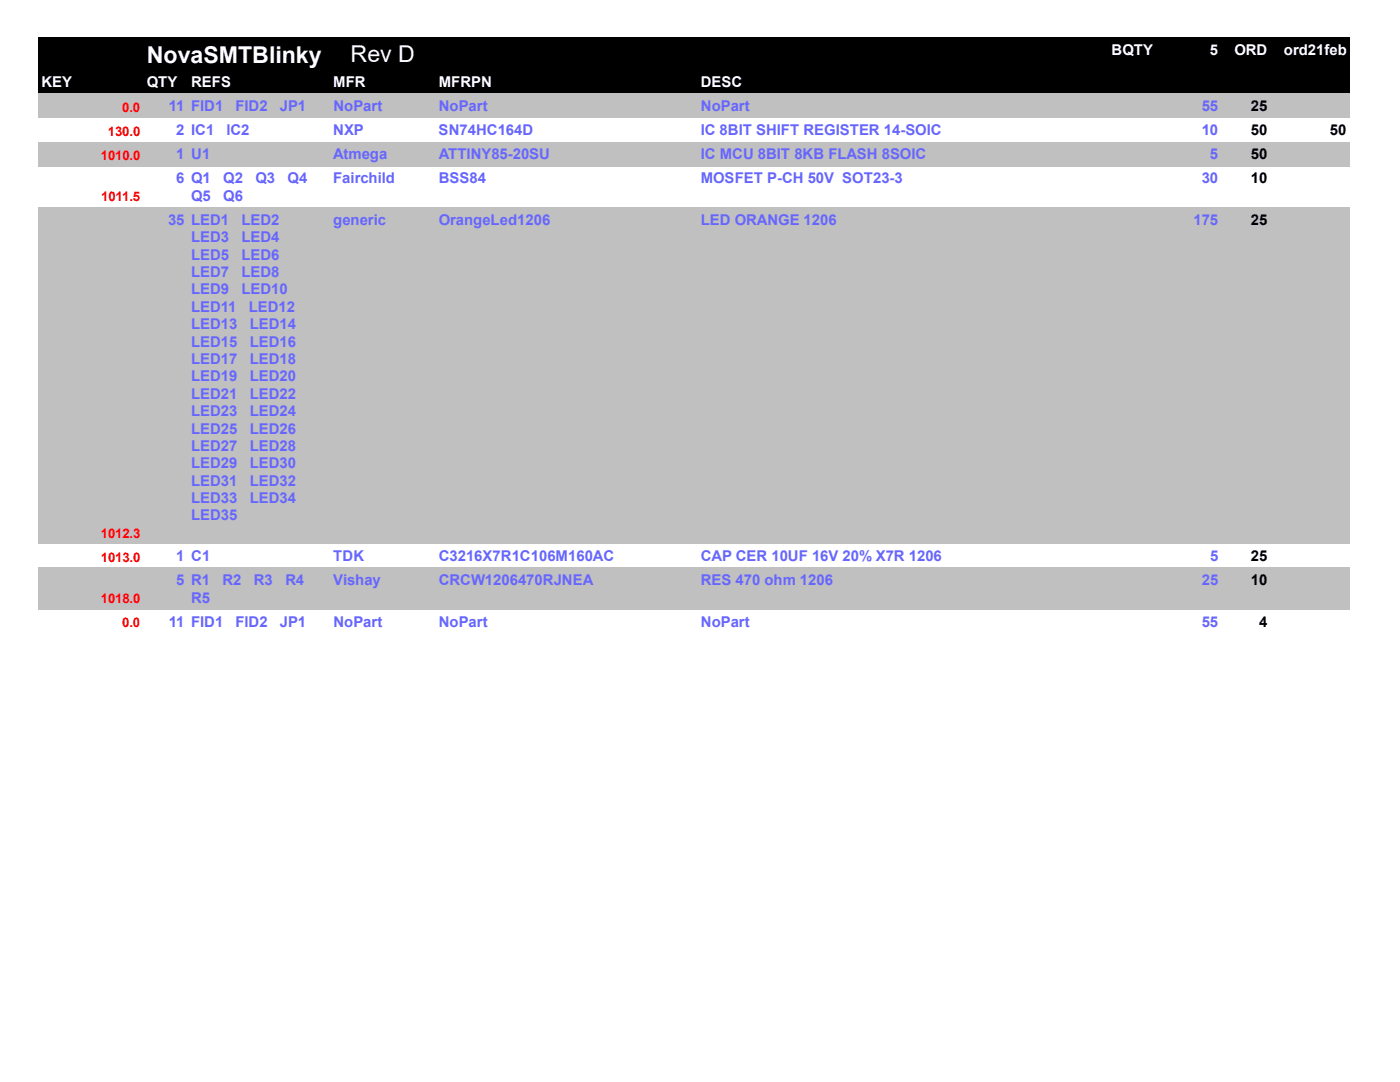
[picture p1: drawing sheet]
<svg xmlns="http://www.w3.org/2000/svg" width="279mm" height="216mm" viewBox="0 0 279 216" stroke-linecap="round" stroke-linejoin="round" font-family="sans-serif">
<defs><g id="words">
<g font-size="4.6" fill="#fff">
<text x="29.3" y="12.5">NovaSMTBlinky</text>
<text x="70" y="12.4">Rev D</text>
</g>
<g font-size="3" fill="#fff">
<text x="221.8" y="11">BQTY</text>
<text x="241.4" y="11">5</text>
<text x="246.4" y="11">ORD</text>
<text x="256.2" y="11">ord21feb</text>
<text x="8.3" y="17.4">KEY</text>
<text x="29.3" y="17.4">QTY</text>
<text x="38.1" y="17.4">REFS</text>
<text x="66.5" y="17.4">MFR</text>
<text x="87.6" y="17.4">MFRPN</text>
<text x="139.8" y="17.4">DESC</text>
</g>
<g font-size="3" fill="#66f">
<text x="33.7" y="22.2">11 FID1</text>
<text x="47" y="22.2">FID2</text>
<text x="55.9" y="22.2">JP1</text>
<text x="66.5" y="22.2">NoPart</text>
<text x="87.6" y="22.2">NoPart</text>
<text x="139.9" y="22.2">NoPart</text>
<text x="239.8" y="22.2">55</text>
<text x="35.2" y="27">2 IC1</text>
<text x="45.2" y="27">IC2</text>
<text x="66.5" y="27">NXP</text>
<text x="87.5" y="27">SN74HC164D</text>
<text x="139.8" y="27">IC 8BIT SHIFT REGISTER 14-SOIC</text>
<text x="239.8" y="27">10</text>
<text x="35.2" y="31.8">1 U1</text>
<text x="66.5" y="31.8">Atmega</text>
<text x="87.6" y="31.8">ATTINY85-20SU</text>
<text x="139.9" y="31.8">IC MCU 8BIT 8KB FLASH 8SOIC</text>
<text x="241.5" y="31.8">5</text>
<text x="35.2" y="36.6">6 Q1</text>
<text x="38.1" y="40">Q5</text>
<text x="44.6" y="36.6">Q2</text>
<text x="44.6" y="40">Q6</text>
<text x="51" y="36.6">Q3</text>
<text x="57.4" y="36.6">Q4</text>
<text x="66.5" y="36.6">Fairchild</text>
<text x="87.6" y="36.6">BSS84</text>
<text x="139.8" y="36.6">MOSFET P-CH 50V SOT23-3</text>
<text x="239.8" y="36.6">30</text>
<text x="33.5" y="44.9">35 LED1</text>
<text x="48.2" y="44.9">LED2</text>
<text x="66.5" y="44.9">generic</text>
<text x="87.6" y="44.9">OrangeLed1206</text>
<text x="139.9" y="44.9">LED ORANGE 1206</text>
<text x="238.2" y="44.9">175</text>
<text x="38.1" y="48.3">LED3</text>
<text x="38.1" y="51.8">LED5</text>
<text x="48.2" y="48.3">LED4</text>
<text x="48.2" y="51.8">LED6</text>
<text x="38.1" y="55.3">LED7</text>
<text x="38.1" y="58.8">LED9</text>
<text x="48.2" y="55.3">LED8</text>
<text x="48.2" y="58.8">LED10</text>
<text x="38.1" y="62.2">LED11</text>
<text x="38.1" y="65.7">LED13</text>
<text x="49.7" y="62.2">LED12</text>
<text x="49.8" y="65.7">LED14</text>
<text x="38.1" y="69.2">LED15</text>
<text x="49.8" y="69.2">LED16</text>
<text x="38.1" y="72.6">LED17</text>
<text x="38.1" y="76.1">LED19</text>
<text x="49.8" y="72.6">LED18</text>
<text x="49.8" y="76.1">LED20</text>
<text x="38.1" y="79.6">LED21</text>
<text x="38.1" y="83.1">LED23</text>
<text x="49.8" y="79.6">LED22</text>
<text x="49.8" y="83.1">LED24</text>
<text x="38.1" y="86.5">LED25</text>
<text x="38.1" y="90">LED27</text>
<text x="49.8" y="86.5">LED26</text>
<text x="49.8" y="90">LED28</text>
<text x="38.1" y="93.4">LED29</text>
<text x="49.8" y="93.4">LED30</text>
<text x="38.1" y="96.9">LED31</text>
<text x="38.1" y="100.4">LED33</text>
<text x="49.8" y="96.9">LED32</text>
<text x="49.8" y="100.4">LED34</text>
<text x="38.1" y="103.8">LED35</text>
<text x="35.2" y="112">1 C1</text>
<text x="66.5" y="112">TDK</text>
<text x="87.6" y="112">C3216X7R1C106M160AC</text>
<text x="139.9" y="112">CAP CER 10UF 16V 20% X7R 1206</text>
<text x="241.5" y="112">5</text>
<text x="35.2" y="116.8">5 R1</text>
<text x="44.4" y="116.8">R2</text>
<text x="50.7" y="116.8">R3</text>
<text x="57" y="116.8">R4</text>
<text x="66.5" y="116.8">Vishay</text>
<text x="87.6" y="116.8">CRCW1206470RJNEA</text>
<text x="139.9" y="116.8">RES 470 ohm 1206</text>
<text x="239.8" y="116.8">25</text>
<text x="33.7" y="125.1">11 FID1</text>
<text x="38.1" y="120.2">R5</text>
<text x="47" y="125.1">FID2</text>
<text x="55.9" y="125.1">JP1</text>
<text x="66.5" y="125.1">NoPart</text>
<text x="87.6" y="125.1">NoPart</text>
<text x="139.9" y="125.1">NoPart</text>
<text x="239.8" y="125.1">55</text>
</g>
<g font-size="3">
<text x="249.6" y="22.2">25</text>
<text x="249.6" y="27">50</text>
<text x="265.4" y="27">50</text>
<text x="249.6" y="31.8">50</text>
<text x="249.6" y="36.6">10</text>
<text x="249.6" y="44.9">25</text>
<text x="249.6" y="112">25</text>
<text x="249.6" y="116.8">10</text>
<text x="251.3" y="125.1">4</text>
</g>
<g font-size="2.6" fill="#f00">
<text x="24.4" y="22.3">0.0</text>
<text x="21.5" y="27.1">130.0</text>
<text x="20.1" y="31.9">1010.0</text>
<text x="20.2" y="40.2">1011.5</text>
<text x="20.1" y="107.3">1012.3</text>
<text x="20.1" y="112.1">1013.0</text>
<text x="20.1" y="120.4">1018.0</text>
<text x="24.4" y="125.2">0.0</text>
</g>
</g></defs>
<path d="M7.6 7.6h131.5v11.2h-131.5z" fill-rule="evenodd" fill="#000"/>
<path d="M139.1 7.6h130.3v11.2h-130.3z" fill="#000"/>
<g fill="#c0c0c0">
<path d="M7.6 18.7h131.5v4.9h-131.5z" fill-rule="evenodd"/>
<path d="M7.6 28.3h131.5v4.8h-131.5z" fill-rule="evenodd"/>
<path d="M7.6 41.4h131.5v67.1h-131.5z" fill-rule="evenodd"/>
<path d="M7.6 113.3h131.5v8.4h-131.5z" fill-rule="evenodd"/>
</g>
<g fill="#c0c0c0">
<path d="M139.1 18.7h130.3v4.9h-130.3z"/>
<path d="M139.1 28.3h130.3v4.8h-130.3z"/>
<path d="M139.1 41.4h130.3v67.1h-130.3z"/>
<path d="M139.1 113.3h130.3v8.4h-130.3z"/>
</g>
<use href="#words"/>
</svg>
